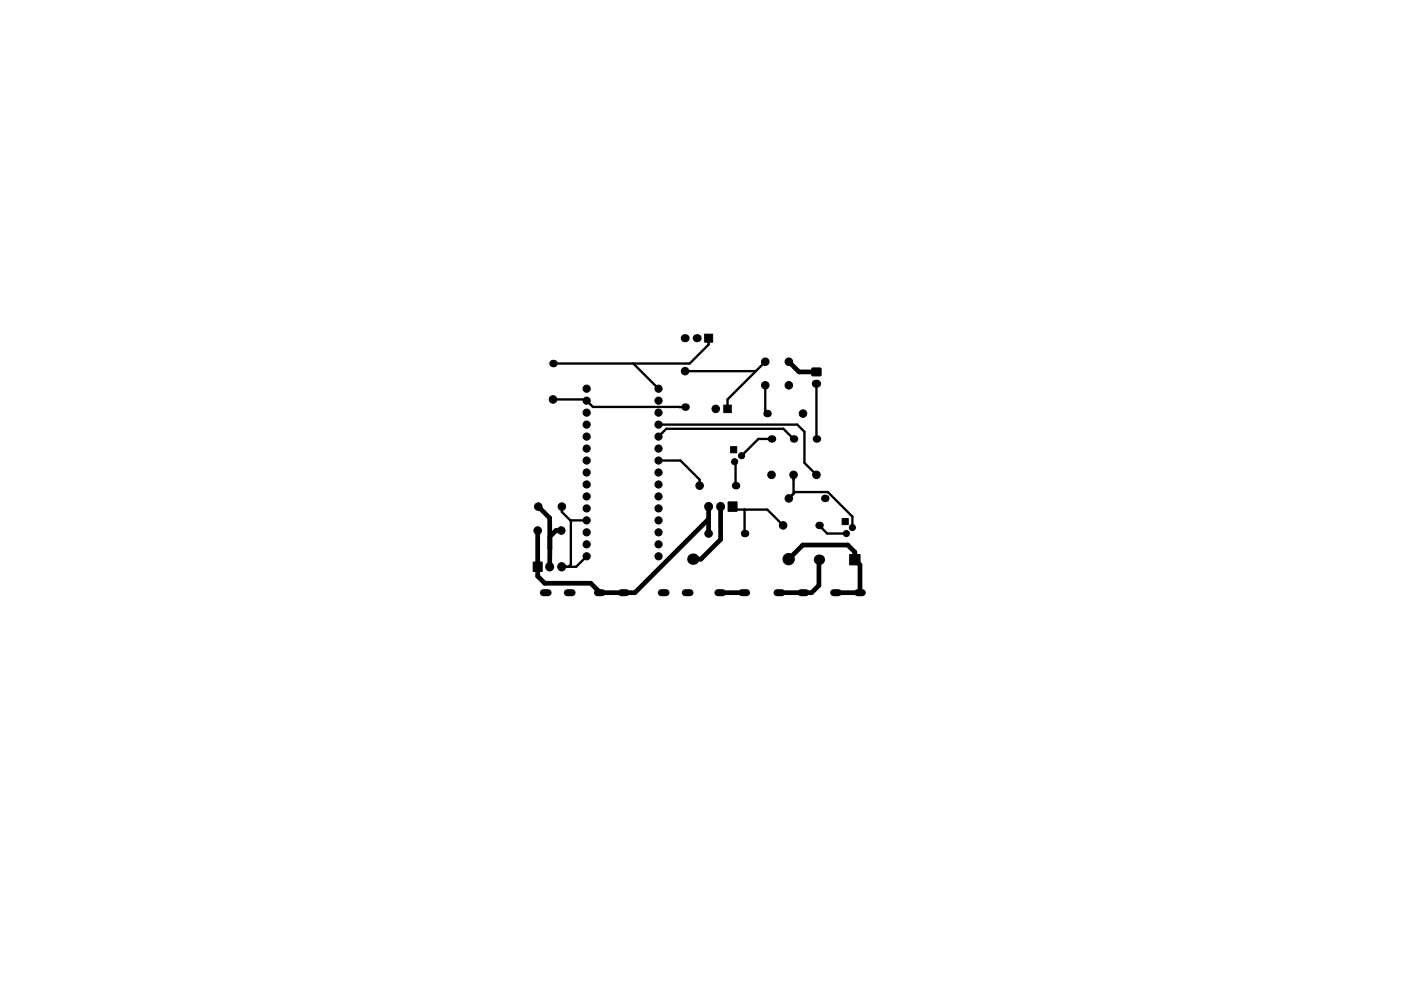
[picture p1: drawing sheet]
<svg xmlns="http://www.w3.org/2000/svg" width="297mm" height="210mm" viewBox="0 0 297 210" stroke-linecap="round" stroke-linejoin="round" font-family="sans-serif">
<g fill="#000" stroke="#000" stroke-width=".21">
<path d="M149.4 70.9h1.7v1.7h-1.7zM172.2 78.1h1.8v1.6h-1.8zM154.9 94.8h1.3v1.3h-1.3zM153.5 85.9h1.5v1.6h-1.5zM154.4 106.5h1.9v2h-1.9zM178.6 110h1.3v1.3h-1.3zM180.2 117.6h2.1v2.2h-2.1zM113 119.2h2v2h-2z"/>
<circle cx="145.2" cy="78.7" r=".8"/>
<circle cx="162.2" cy="76.7" r=".8"/>
<circle cx="167.2" cy="76.7" r=".8"/>
<circle cx="117.2" cy="84.7" r=".8"/>
<circle cx="124.4" cy="97.7" r=".76"/>
<circle cx="124.4" cy="87.5" r=".76"/>
<circle cx="124.4" cy="85" r=".76"/>
<circle cx="124.4" cy="95.2" r=".76"/>
<circle cx="124.4" cy="82.5" r=".76"/>
<circle cx="124.4" cy="90.1" r=".76"/>
<circle cx="124.4" cy="92.6" r=".76"/>
<circle cx="139.6" cy="90.1" r=".76"/>
<circle cx="139.6" cy="92.6" r=".76"/>
<circle cx="139.6" cy="95.2" r=".76"/>
<circle cx="139.6" cy="82.5" r=".76"/>
<circle cx="139.6" cy="97.7" r=".76"/>
<circle cx="139.6" cy="87.5" r=".76"/>
<circle cx="139.6" cy="85" r=".76"/>
<circle cx="151.7" cy="86.7" r=".8"/>
<circle cx="155.8" cy="98" r=".65"/>
<circle cx="157.2" cy="96.7" r=".65"/>
<circle cx="162.2" cy="81.7" r=".8"/>
<circle cx="167.2" cy="81.7" r=".8"/>
<circle cx="170.2" cy="87.7" r=".8"/>
<circle cx="114" cy="112.6" r=".8"/>
<circle cx="114.1" cy="107.5" r=".8"/>
<circle cx="119" cy="112.6" r=".8"/>
<circle cx="119.1" cy="107.5" r=".8"/>
<circle cx="124.4" cy="115.5" r=".76"/>
<circle cx="124.4" cy="112.9" r=".76"/>
<circle cx="124.4" cy="110.4" r=".76"/>
<circle cx="124.4" cy="107.9" r=".76"/>
<circle cx="124.4" cy="102.8" r=".76"/>
<circle cx="124.4" cy="100.2" r=".76"/>
<circle cx="124.4" cy="118" r=".76"/>
<circle cx="124.4" cy="105.3" r=".76"/>
<circle cx="139.6" cy="102.8" r=".76"/>
<circle cx="139.6" cy="100.2" r=".76"/>
<circle cx="139.6" cy="118" r=".76"/>
<circle cx="139.6" cy="105.3" r=".76"/>
<circle cx="139.6" cy="110.4" r=".76"/>
<circle cx="139.6" cy="107.9" r=".76"/>
<circle cx="139.6" cy="115.5" r=".76"/>
<circle cx="139.6" cy="112.9" r=".76"/>
<circle cx="148.3" cy="103" r=".8"/>
<circle cx="150.2" cy="113.2" r=".8"/>
<circle cx="163.6" cy="100.7" r=".8"/>
<circle cx="166" cy="111.5" r=".8"/>
<circle cx="167.2" cy="118.6" r="1.2"/>
<circle cx="167.2" cy="105.7" r=".8"/>
<circle cx="168.2" cy="100.7" r=".8"/>
<circle cx="173.1" cy="100.7" r=".8"/>
<circle cx="179.4" cy="113.2" r=".65"/>
<circle cx="180.7" cy="111.9" r=".65"/>
</g>
<g fill="#000">
<circle cx="117.2" cy="77.1" r=".8"/>
<circle cx="145.2" cy="71.7" r=".85"/>
<circle cx="147.7" cy="71.7" r=".85"/>
<circle cx="145.2" cy="86.4" r=".8"/>
<circle cx="162.6" cy="87.7" r=".8"/>
<circle cx="163.6" cy="93.1" r=".8"/>
<circle cx="168.3" cy="93.1" r=".8"/>
<circle cx="173.1" cy="93.1" r=".8"/>
<circle cx="146.9" cy="118.6" r="1.2"/>
<circle cx="156" cy="103" r=".8"/>
<circle cx="157.9" cy="113.2" r=".8"/>
<circle cx="173.6" cy="118.7" r="1.1"/>
<circle cx="173.7" cy="111.5" r=".8"/>
<circle cx="174.9" cy="105.7" r=".8"/>
</g>
<path d="M150.2 107.4v.1M152.8 107.4v.1M116.5 120.2v.1M119.1 120.2v.1" fill="none" stroke="#000" stroke-width="1.9"/>
<path d="M173 81.4h.3" fill="none" stroke="#000" stroke-width="1.7"/>
<path d="M115.2 125.7h1M120.3 125.7h1M126.7 125.7h1M131.8 125.7h1M140.2 125.7h1M145.3 125.7h1M152.2 125.7h1M157.3 125.7h1M164.7 125.7h1M169.8 125.7h1M176.7 125.7h1M181.8 125.7h1" fill="none" stroke="#000" stroke-width="1.5"/>
<path d="M167.3 76.7l2.1 2.2h3.7M114 112.6v9.6l1.5 1.5h9.7l2 2M114.1 107.5l2.4 2.4 .1 6.5M116.6 116.4l-.1 3.8-.2 .3M119 112.6h-1.1l-1.3 1.2v2.6M150.2 110.1l-15.6 15.6h-7.4M150.2 108.1v5.1M152.8 108.1v6.4l-4.2 4.1h-1.7M167.2 118.6l3-3h9.5l1.6 1.5v1.6l1 1.1v5.9h-5M173.8 118.6l-.2 .1v5.5l-1.5 1.5h-6.8M152.7 125.7h5.1" fill="none" stroke="#000" stroke-width="1"/>
<g fill="none" stroke="#000" stroke-width=".5">
<path d="M134.3 77.1l5.3 5.4M145.2 78.7h15.1M150.2 71.3v1.8l-4 4h-29M150.2 71.7h.1M162.3 76.7l-8.1 8v2M117.2 84.7h6.9l1.6 1.6 19.5 .1M139.6 97.7h4.7l4 4.1v1.2M139.6 92.6l1.7-1.6h24.8l2.2 2.1M139.6 90.1h29.4l1.6 1.5v6.6l2.5 2.5M144.1 86.3v.1M155.8 98l.2 .2v4.8M162.3 81.7v5.7l.3 .3"/>
<path d="M163.6 93.1h-2.8l-3.6 3.6M173.1 81.4v11.7M119.1 107.5v1.1l1.9 1.9M121 110.5v9.3l-.5 .4M124.4 118l-2.2 2.2h-3.1M124.4 110.4h-3.3l-.1 .1M155.3 108.1h7.4l3.3 3.4M157.9 108.1v5.1M168 104.9l.6-.5h6.9l5.2 5.2v2.3M168 104.9l-.7 .8M168.3 100.7v4l-.3 .2M173.7 111.5l1.7 1.7h4"/>
</g>
</svg>
